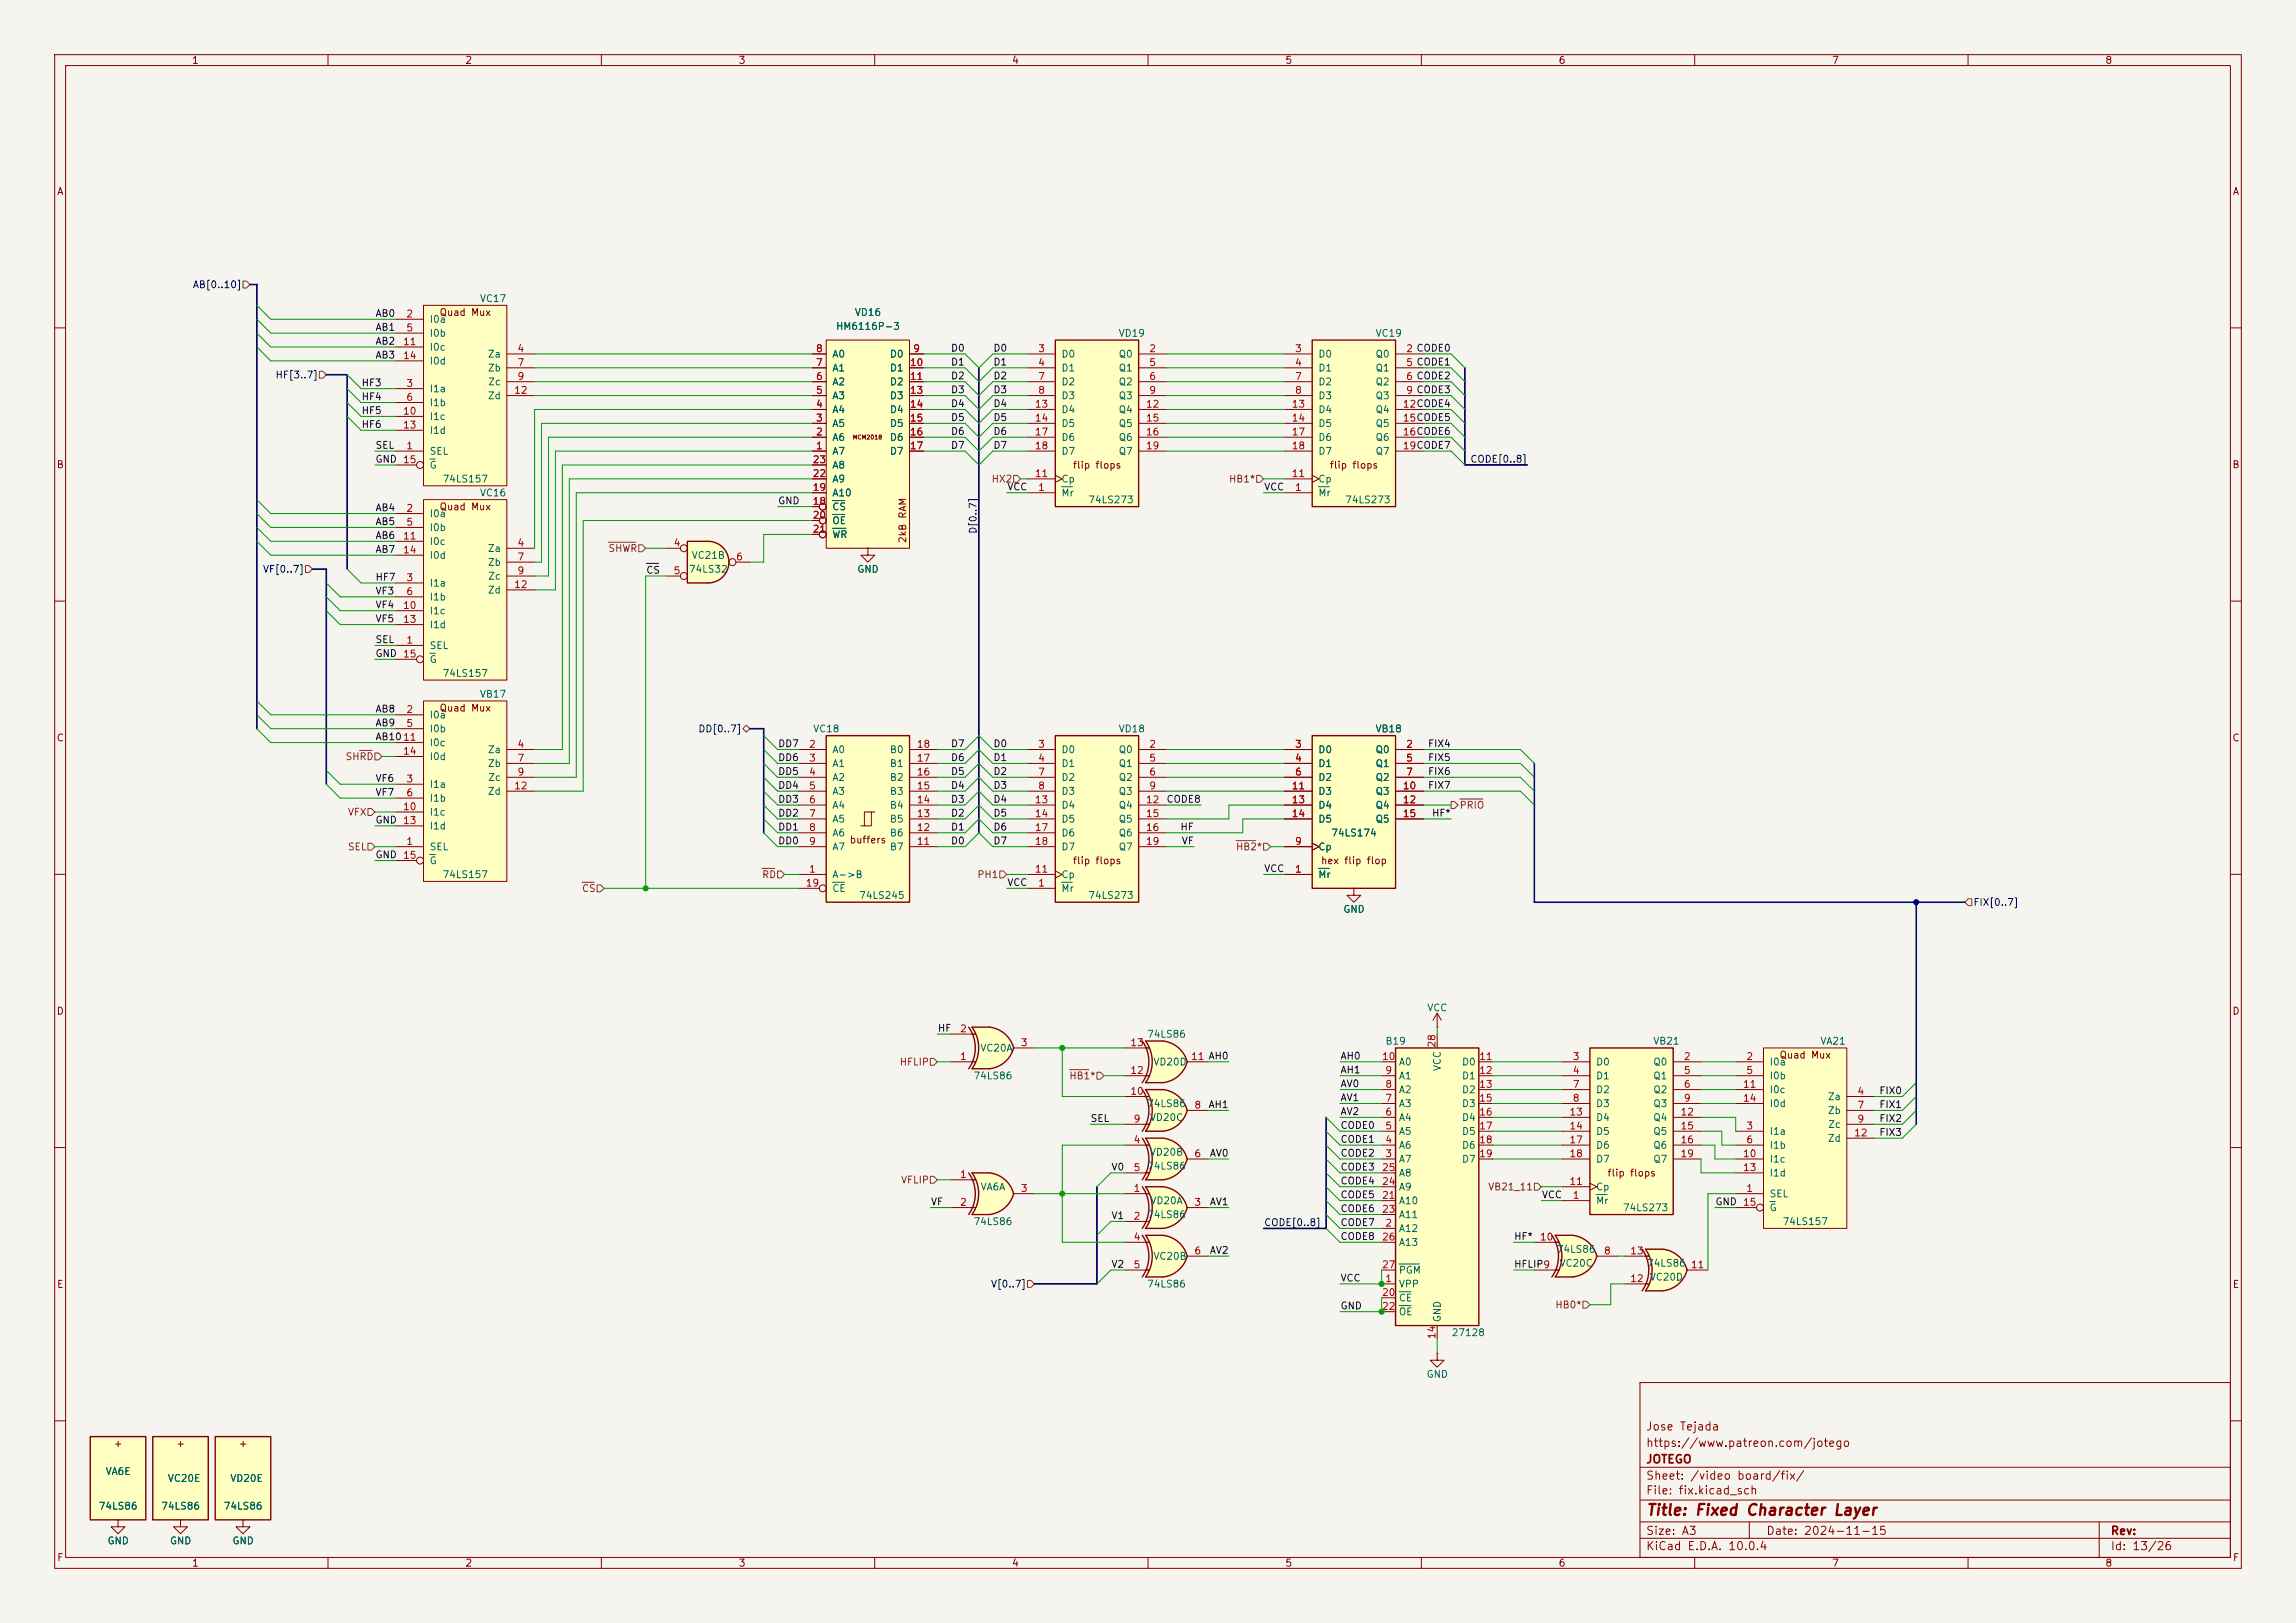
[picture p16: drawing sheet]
<svg xmlns="http://www.w3.org/2000/svg" width="420mm" height="297mm" viewBox="0 0 420 297" stroke-linecap="round" stroke-linejoin="round" font-family="sans-serif">
<defs><g id="words">
<text font-size="2" fill="#840000" x="301" y="277.8">Title: Fixed Character Layer</text>
<g font-size="1.5" fill="#840000">
<text x="301" y="262.1">Jose Tejada</text>
<text x="301" y="268.1">JOTEGO</text>
<text x="301" y="265.1">https://www.patreon.com/jotego</text>
<text x="301" y="273.8">File: fix.kicad_sch</text>
<text x="301" y="271.1">Sheet: /video board/fix/</text>
<text x="301" y="281.2">Size: A3</text>
<text x="323" y="281.2">Date: 2024-11-15</text>
<text x="386" y="281.2">Rev:</text>
<text x="301" y="284">KiCad E.D.A. 10.0.4</text>
<text x="386" y="284">Id: 13/26</text>
</g>
<g font-size="1.3" fill="#840000">
<text x="35" y="12">1</text>
<text x="85" y="12">2</text>
<text x="135" y="12">3</text>
<text x="185" y="12">4</text>
<text x="235" y="12">5</text>
<text x="285" y="12">6</text>
<text x="335" y="12">7</text>
<text x="385" y="12">8</text>
<text x="10.3" y="36">A</text>
<text x="408.3" y="36">A</text>
<text x="80.3" y="58.1">Quad Mux</text>
<text x="10.3" y="86">B</text>
<text x="196.1" y="86.1">flip flops</text>
<text x="243.1" y="86.1">flip flops</text>
<text x="408.2" y="86">B</text>
<text x="80.3" y="93.7">Quad Mux</text>
<text x="166.1" y="99.5" transform="rotate(-90 166.1 99.5)">2kB RAM</text>
<text x="80.3" y="130.5">Quad Mux</text>
<text x="10.3" y="136">C</text>
<text x="408.2" y="136">C</text>
<text x="155.3" y="154.6">buffers</text>
<text x="196.1" y="158.5">flip flops</text>
<text x="241.5" y="158.5">hex flip flop</text>
<text x="10.3" y="186">D</text>
<text x="408.2" y="186">D</text>
<text x="325.4" y="194">Quad Mux</text>
<text x="293.9" y="215.6">flip flops</text>
<text x="10.3" y="236">E</text>
<text x="408.3" y="236">E</text>
<text x="20.7" y="265.1">+</text>
<text x="32.1" y="265.1">+</text>
<text x="43.6" y="265.1">+</text>
<text x="10.3" y="286">F</text>
<text x="35" y="287">1</text>
<text x="85" y="287">2</text>
<text x="135" y="287">3</text>
<text x="185" y="287">4</text>
<text x="235" y="287">5</text>
<text x="285" y="287">6</text>
<text x="335" y="287">7</text>
<text x="385" y="287">8</text>
<text x="408.3" y="286">F</text>
</g>
<g font-size="1.3" fill="#000084">
<text x="35.2" y="53">AB[0..10]</text>
<text x="50.3" y="69.6">HF[3..7]</text>
<text x="268.9" y="85">CODE[0..8]</text>
<text x="178.9" y="97.8" transform="rotate(-90 178.9 97.8)">D[0..7]</text>
<text x="48" y="105.1">VF[0..7]</text>
<text x="127.6" y="134.3">DD[0..7]</text>
<text x="360.9" y="166.1">FIX[0..7]</text>
<text x="231.1" y="224.7">CODE[0..8]</text>
<text x="181.2" y="235.9">V[0..7]</text>
</g>
<g font-size="1.3" fill="#0f0f0f">
<text x="68.6" y="58.3">AB0</text>
<text x="68.6" y="63.4">AB2</text>
<text x="68.6" y="65.9">AB3</text>
<text x="68.6" y="60.8">AB1</text>
<text x="173.8" y="64.6">D0</text>
<text x="181.6" y="64.6">D0</text>
<text x="66" y="71">HF3</text>
<text x="173.8" y="69.7">D2</text>
<text x="173.8" y="67.2">D1</text>
<text x="181.6" y="67.2">D1</text>
<text x="181.6" y="69.7">D2</text>
<text x="66" y="73.5">HF4</text>
<text x="66" y="76.1">HF5</text>
<text x="173.8" y="77.3">D5</text>
<text x="173.8" y="72.3">D3</text>
<text x="173.8" y="74.8">D4</text>
<text x="181.6" y="74.8">D4</text>
<text x="181.6" y="72.3">D3</text>
<text x="181.6" y="77.3">D5</text>
<text x="66" y="78.6">HF6</text>
<text x="68.6" y="82.4">SEL</text>
<text x="173.8" y="82.4">D7</text>
<text x="173.8" y="79.9">D6</text>
<text x="181.6" y="82.4">D7</text>
<text x="181.6" y="79.9">D6</text>
<text x="68.6" y="85">GND</text>
<text x="68.6" y="93.9">AB4</text>
<text x="142.2" y="92.6">GND</text>
<text x="184.1" y="90">VCC</text>
<text x="231.1" y="90">VCC</text>
<text x="68.6" y="101.5">AB7</text>
<text x="68.6" y="98.9">AB6</text>
<text x="68.6" y="96.4">AB5</text>
<text x="68.6" y="106.6">HF7</text>
<text x="118.1" y="105.3">CS</text>
<text x="68.6" y="111.6">VF4</text>
<text x="68.6" y="109.1">VF3</text>
<text x="68.6" y="118">SEL</text>
<text x="68.6" y="114.2">VF5</text>
<text x="68.6" y="120.5">GND</text>
<text x="68.6" y="130.7">AB8</text>
<text x="68.6" y="133.2">AB9</text>
<text x="68.6" y="135.8">AB1011</text>
<text x="142.2" y="137">DD7</text>
<text x="173.8" y="137">D7</text>
<text x="181.6" y="137">D0</text>
<text x="261.1" y="137">FIX4</text>
<text x="68.6" y="143.4">VF6</text>
<text x="142.2" y="142.1">DD5</text>
<text x="142.2" y="139.6">DD6</text>
<text x="173.8" y="139.6">D6</text>
<text x="173.8" y="142.1">D5</text>
<text x="181.6" y="142.1">D2</text>
<text x="181.6" y="139.6">D1</text>
<text x="261.1" y="139.6">FIX5</text>
<text x="261.1" y="142.1">FIX6</text>
<text x="68.6" y="145.9">VF7</text>
<text x="142.2" y="149.7">DD2</text>
<text x="142.2" y="147.2">DD3</text>
<text x="142.2" y="144.7">DD4</text>
<text x="173.8" y="149.7">D2</text>
<text x="173.8" y="144.7">D4</text>
<text x="173.8" y="147.2">D3</text>
<text x="181.6" y="147.2">D4</text>
<text x="181.6" y="149.7">D5</text>
<text x="181.6" y="144.7">D3</text>
<text x="213.3" y="147.2">CODE8</text>
<text x="261.1" y="144.7">FIX7</text>
<text x="261.8" y="149.7">HF*</text>
<text x="68.6" y="151">GND</text>
<text x="142.2" y="152.3">DD1</text>
<text x="142.2" y="154.8">DD0</text>
<text x="173.8" y="154.8">D0</text>
<text x="173.8" y="152.3">D1</text>
<text x="181.6" y="152.3">D6</text>
<text x="181.6" y="154.8">D7</text>
<text x="215.8" y="152.3">HF</text>
<text x="216.1" y="154.8">VF</text>
<text x="68.6" y="157.4">GND</text>
<text x="231.1" y="159.9">VCC</text>
<text x="184.1" y="162.4">VCC</text>
<text x="171.4" y="189.1">HF</text>
<text x="245.1" y="194.2">AH0</text>
<text x="245.1" y="196.7">AH1</text>
<text x="221" y="203.1">AH1</text>
<text x="245.1" y="201.8">AV1</text>
<text x="245.1" y="199.3">AV0</text>
<text x="343.7" y="200.5">FIX0</text>
<text x="343.7" y="203.1">FIX1</text>
<text x="199.4" y="205.6">SEL</text>
<text x="245.1" y="209.4">CODE1</text>
<text x="245.1" y="204.3">AV2</text>
<text x="245.1" y="206.9">CODE0</text>
<text x="343.7" y="205.6">FIX2</text>
<text x="343.7" y="208.2">FIX3</text>
<text x="203.2" y="214.5">V0</text>
<text x="221.2" y="212">AV0</text>
<text x="245.1" y="212">CODE2</text>
<text x="245.1" y="214.5">CODE3</text>
<text x="170.2" y="220.9">VF</text>
<text x="221.2" y="220.9">AV1</text>
<text x="245.1" y="217">CODE4</text>
<text x="245.1" y="219.6">CODE5</text>
<text x="281.9" y="219.6">VCC</text>
<text x="313.7" y="220.9">GND</text>
<text x="203.2" y="223.4">V1</text>
<text x="245.1" y="227.2">CODE8</text>
<text x="245.1" y="224.7">CODE7</text>
<text x="245.1" y="222.1">CODE6</text>
<text x="276.9" y="227.2">HF*</text>
<text x="203.2" y="232.3">V2</text>
<text x="221.2" y="229.7">AV2</text>
<text x="276.9" y="232.3">HFLIP9</text>
<text x="245.1" y="234.8">VCC</text>
<text x="245.1" y="239.9">GND</text>
</g>
<g font-size="1.3" fill="#a90000">
<text x="74.2" y="58.4">2</text>
<text x="73.6" y="63.5">11</text>
<text x="74.2" y="60.9">5</text>
<text x="94.5" y="64.7">4</text>
<text x="149.2" y="64.7">8</text>
<text x="166.9" y="64.7">9</text>
<text x="189.8" y="64.7">3</text>
<text x="210.1" y="64.7">2</text>
<text x="236.8" y="64.7">3</text>
<text x="257.1" y="64.7">2 CODE0</text>
<text x="73.6" y="66">14</text>
<text x="74.2" y="71.1">3</text>
<text x="94.5" y="67.3">7</text>
<text x="94.5" y="69.8">9</text>
<text x="149.2" y="69.8">6</text>
<text x="149.2" y="67.3">7</text>
<text x="166.3" y="67.3">10</text>
<text x="166.3" y="69.8">11</text>
<text x="189.8" y="67.3">4</text>
<text x="189.8" y="69.8">7</text>
<text x="210.1" y="67.3">5</text>
<text x="210.1" y="69.8">6</text>
<text x="236.8" y="67.3">4</text>
<text x="236.8" y="69.8">7</text>
<text x="257.1" y="67.3">5 CODE1</text>
<text x="257.1" y="69.8">6 CODE2</text>
<text x="73.6" y="76.2">10</text>
<text x="74.2" y="73.6">6</text>
<text x="93.9" y="72.4">12</text>
<text x="149.2" y="77.4">3</text>
<text x="149.2" y="74.9">4</text>
<text x="149.2" y="72.4">5</text>
<text x="166.3" y="72.4">13</text>
<text x="166.3" y="74.9">14</text>
<text x="166.3" y="77.4">15</text>
<text x="189.2" y="74.9">13</text>
<text x="189.2" y="77.4">14</text>
<text x="189.8" y="72.4">8</text>
<text x="209.5" y="74.9">12</text>
<text x="209.5" y="77.4">15</text>
<text x="210.1" y="72.4">9</text>
<text x="236.2" y="74.9">13</text>
<text x="236.2" y="77.4">14</text>
<text x="236.8" y="72.4">8</text>
<text x="256.5" y="74.9">12CODE4</text>
<text x="256.5" y="77.4">15CODE5</text>
<text x="257.1" y="72.4">9 CODE3</text>
<text x="73.6" y="78.7">13</text>
<text x="74.2" y="82.5">1</text>
<text x="149.2" y="82.5">1</text>
<text x="149.2" y="80">2</text>
<text x="166.3" y="80">16</text>
<text x="166.3" y="82.5">17</text>
<text x="189.2" y="80">17</text>
<text x="189.2" y="82.5">18</text>
<text x="209.5" y="80">16</text>
<text x="209.5" y="82.5">19</text>
<text x="236.2" y="80">17</text>
<text x="236.2" y="82.5">18</text>
<text x="256.5" y="80">16CODE6</text>
<text x="256.5" y="82.5">19CODE7</text>
<text x="73.6" y="85.1">15</text>
<text x="148.5" y="87.6">22</text>
<text x="148.5" y="85.1">23</text>
<text x="189.2" y="87.6">11</text>
<text x="236.2" y="87.6">11</text>
<text x="74.2" y="94">2</text>
<text x="148.5" y="92.7">18</text>
<text x="148.5" y="90.1">19</text>
<text x="148.5" y="95.2">20</text>
<text x="189.8" y="90.1">1</text>
<text x="236.8" y="90.1">1</text>
<text x="73.6" y="99">11</text>
<text x="73.6" y="101.6">14</text>
<text x="74.2" y="96.5">5</text>
<text x="94.5" y="100.3">4</text>
<text x="123.1" y="100.3">4</text>
<text x="148.5" y="97.8">21</text>
<text x="74.2" y="106.7">3</text>
<text x="93.9" y="107.9">12</text>
<text x="94.5" y="102.8">7</text>
<text x="94.5" y="105.4">9</text>
<text x="123.1" y="105.4">5</text>
<text x="134.5" y="102.8">6</text>
<text x="73.6" y="111.7">10</text>
<text x="74.2" y="109.2">6</text>
<text x="73.6" y="114.3">13</text>
<text x="74.2" y="118.1">1</text>
<text x="73.6" y="120.6">15</text>
<text x="74.2" y="130.8">2</text>
<text x="74.2" y="133.3">5</text>
<text x="94.5" y="137.1">4</text>
<text x="147.9" y="137.1">2</text>
<text x="167.6" y="137.1">18</text>
<text x="189.8" y="137.1">3</text>
<text x="210.1" y="137.1">2</text>
<text x="236.8" y="137.1">3</text>
<text x="257.1" y="137.1">2</text>
<text x="73.6" y="138.4">14</text>
<text x="74.2" y="143.5">3</text>
<text x="94.5" y="139.7">7</text>
<text x="94.5" y="142.2">9</text>
<text x="147.9" y="139.7">3</text>
<text x="147.9" y="142.2">4</text>
<text x="167.6" y="142.2">16</text>
<text x="167.6" y="139.7">17</text>
<text x="189.8" y="139.7">4</text>
<text x="189.8" y="142.2">7</text>
<text x="210.1" y="139.7">5</text>
<text x="210.1" y="142.2">6</text>
<text x="236.8" y="139.7">4</text>
<text x="236.8" y="142.2">6</text>
<text x="257.1" y="139.7">5</text>
<text x="257.1" y="142.2">7</text>
<text x="73.6" y="148.6">10</text>
<text x="74.2" y="146">6</text>
<text x="93.9" y="144.8">12</text>
<text x="147.9" y="144.8">5</text>
<text x="147.9" y="147.3">6</text>
<text x="147.9" y="149.8">7</text>
<text x="167.6" y="149.8">13</text>
<text x="167.6" y="147.3">14</text>
<text x="167.6" y="144.8">15</text>
<text x="189.2" y="147.3">13</text>
<text x="189.2" y="149.8">14</text>
<text x="189.8" y="144.8">8</text>
<text x="209.5" y="147.3">12</text>
<text x="209.5" y="149.8">15</text>
<text x="210.1" y="144.8">9</text>
<text x="236.2" y="144.8">11</text>
<text x="236.2" y="147.3">13</text>
<text x="236.2" y="149.8">14</text>
<text x="256.5" y="144.8">10</text>
<text x="256.5" y="147.3">12</text>
<text x="256.5" y="149.8">15</text>
<text x="73.6" y="151.1">13</text>
<text x="74.2" y="154.9">1</text>
<text x="147.9" y="152.4">8</text>
<text x="147.9" y="154.9">9</text>
<text x="167.6" y="154.9">11</text>
<text x="167.6" y="152.4">12</text>
<text x="189.2" y="152.4">17</text>
<text x="189.2" y="154.9">18</text>
<text x="209.5" y="152.4">16</text>
<text x="209.5" y="154.9">19</text>
<text x="236.8" y="154.9">9</text>
<text x="73.6" y="157.5">15</text>
<text x="147.9" y="160">1</text>
<text x="189.2" y="160">11</text>
<text x="236.8" y="160">1</text>
<text x="147.3" y="162.5">19</text>
<text x="189.8" y="162.5">1</text>
<text x="175.5" y="189.2">2</text>
<text x="186.6" y="191.7">3</text>
<text x="206.7" y="191.7">13</text>
<text x="262.9" y="191.8" transform="rotate(-90 262.9 191.8)">28</text>
<text x="175.5" y="194.3">1</text>
<text x="206.7" y="196.8">12</text>
<text x="217.8" y="194.3">11 AH0</text>
<text x="252.7" y="194.3">10</text>
<text x="253.3" y="196.8">9</text>
<text x="270.5" y="194.3">11</text>
<text x="270.5" y="196.8">12</text>
<text x="287.6" y="194.3">3</text>
<text x="287.6" y="196.8">4</text>
<text x="307.9" y="194.3">2</text>
<text x="307.9" y="196.8">5</text>
<text x="319.3" y="194.3">2</text>
<text x="319.3" y="196.8">5</text>
<text x="206.7" y="200.6">10</text>
<text x="218.4" y="203.2">8</text>
<text x="253.3" y="201.9">7</text>
<text x="253.3" y="199.4">8</text>
<text x="270.5" y="199.4">13</text>
<text x="270.5" y="201.9">15</text>
<text x="287.6" y="199.4">7</text>
<text x="287.6" y="201.9">8</text>
<text x="307.9" y="199.4">6</text>
<text x="307.9" y="201.9">9</text>
<text x="318.7" y="199.4">11</text>
<text x="318.7" y="201.9">14</text>
<text x="339.7" y="200.6">4</text>
<text x="339.7" y="203.2">7</text>
<text x="207.3" y="209.5">4</text>
<text x="207.3" y="205.7">9</text>
<text x="253.3" y="209.5">4</text>
<text x="253.3" y="207">5</text>
<text x="253.3" y="204.4">6</text>
<text x="270.5" y="204.4">16</text>
<text x="270.5" y="207">17</text>
<text x="270.5" y="209.5">18</text>
<text x="287" y="204.4">13</text>
<text x="287" y="207">14</text>
<text x="287" y="209.5">17</text>
<text x="307.3" y="204.4">12</text>
<text x="307.3" y="207">15</text>
<text x="307.3" y="209.5">16</text>
<text x="319.3" y="207">3</text>
<text x="319.3" y="209.5">6</text>
<text x="339" y="208.3">12</text>
<text x="339.7" y="205.7">9</text>
<text x="175.5" y="215.9">1</text>
<text x="207.3" y="214.6">5</text>
<text x="218.4" y="212.1">6</text>
<text x="252.7" y="214.6">25</text>
<text x="253.3" y="212.1">3</text>
<text x="270.5" y="212.1">19</text>
<text x="287" y="212.1">18</text>
<text x="307.3" y="212.1">19</text>
<text x="318.7" y="212.1">10</text>
<text x="318.7" y="214.6">13</text>
<text x="175.5" y="221">2</text>
<text x="186.6" y="218.4">3</text>
<text x="207.3" y="218.4">1</text>
<text x="218.4" y="221">3</text>
<text x="252.7" y="219.7">21</text>
<text x="252.7" y="217.1">24</text>
<text x="287" y="217.1">11</text>
<text x="287.6" y="219.7">1</text>
<text x="318.7" y="221">15</text>
<text x="319.3" y="218.4">1</text>
<text x="207.3" y="227.3">4</text>
<text x="207.3" y="223.5">2</text>
<text x="252.7" y="222.2">23</text>
<text x="252.7" y="227.3">26</text>
<text x="253.3" y="224.8">2</text>
<text x="281.6" y="227.3">10</text>
<text x="207.3" y="232.4">5</text>
<text x="218.4" y="229.8">6</text>
<text x="252.7" y="232.4">27</text>
<text x="293.3" y="229.8">8</text>
<text x="298.1" y="229.8">13</text>
<text x="309.2" y="232.4">11</text>
<text x="252.7" y="237.5">20</text>
<text x="253.3" y="234.9">1</text>
<text x="298.1" y="234.9">12</text>
<text x="252.7" y="240">22</text>
<text x="262.9" y="245.2" transform="rotate(-90 262.9 245.2)">14</text>
</g>
<g font-size="1.3" fill="#006464">
<text x="78.5" y="59.4">I0a</text>
<text x="87.7" y="55.6">VC17</text>
<text x="156.3" y="58.1">VD16</text>
<text x="78.5" y="61.9">I0b</text>
<text x="78.5" y="64.5">I0c</text>
<text x="89.1" y="65.7">Za</text>
<text x="152.1" y="65.7">A0</text>
<text x="152.8" y="60.7">HM6116P-3</text>
<text x="162.7" y="65.7">D0</text>
<text x="194.1" y="65.7">D0</text>
<text x="204.5" y="61.9">VD19</text>
<text x="204.5" y="65.7">Q0</text>
<text x="241" y="65.7">D0</text>
<text x="251.5" y="61.9">VC19</text>
<text x="251.5" y="65.7">Q0</text>
<text x="78.5" y="67">I0d</text>
<text x="89.1" y="68.3">Zb</text>
<text x="89.2" y="70.8">Zc</text>
<text x="152.1" y="70.8">A2</text>
<text x="152.1" y="68.3">A1</text>
<text x="162.7" y="68.3">D1</text>
<text x="162.7" y="70.8">D2</text>
<text x="194.1" y="68.3">D1</text>
<text x="194.1" y="70.8">D2</text>
<text x="204.5" y="68.3">Q1</text>
<text x="204.5" y="70.8">Q2</text>
<text x="241" y="68.3">D1</text>
<text x="241" y="70.8">D2</text>
<text x="251.5" y="68.3">Q1</text>
<text x="251.5" y="70.8">Q2</text>
<text x="78.5" y="72.1">I1a</text>
<text x="78.5" y="74.6">I1b</text>
<text x="78.5" y="77.2">I1c</text>
<text x="89.1" y="73.4">Zd</text>
<text x="152.1" y="75.9">A4</text>
<text x="152.1" y="73.4">A3</text>
<text x="162.7" y="73.4">D3</text>
<text x="162.7" y="75.9">D4</text>
<text x="194.1" y="73.4">D3</text>
<text x="194.1" y="75.9">D4</text>
<text x="204.5" y="73.4">Q3</text>
<text x="204.5" y="75.9">Q4</text>
<text x="241" y="73.4">D3</text>
<text x="241" y="75.9">D4</text>
<text x="251.5" y="73.4">Q3</text>
<text x="251.5" y="75.9">Q4</text>
<text x="78.5" y="83.5">SEL</text>
<text x="78.5" y="79.7">I1d</text>
<text x="152.1" y="83.5">A7</text>
<text x="152.1" y="81">A6</text>
<text x="152.1" y="78.4">A5</text>
<text x="162.7" y="78.4">D5</text>
<text x="162.7" y="81">D6</text>
<text x="162.7" y="83.5">D7</text>
<text x="194.1" y="78.4">D5</text>
<text x="194.1" y="81">D6</text>
<text x="194.1" y="83.5">D7</text>
<text x="204.5" y="78.4">Q5</text>
<text x="204.5" y="81">Q6</text>
<text x="204.5" y="83.5">Q7</text>
<text x="241" y="78.4">D5</text>
<text x="241" y="81">D6</text>
<text x="241" y="83.5">D7</text>
<text x="251.5" y="78.4">Q5</text>
<text x="251.5" y="81">Q6</text>
<text x="251.5" y="83.5">Q7</text>
<text x="78.5" y="86.1">G</text>
<text x="80.8" y="88.6">74LS157</text>
<text x="152.1" y="88.6">A9</text>
<text x="152.1" y="86.1">A8</text>
<text x="194.1" y="88.6">Cp</text>
<text x="241" y="88.6">Cp</text>
<text x="78.5" y="95">I0a</text>
<text x="87.7" y="91.1">VC16</text>
<text x="152.1" y="93.7">CS</text>
<text x="152.1" y="91.1">A10</text>
<text x="194.1" y="91.1">Mr</text>
<text x="199" y="92.4">74LS273</text>
<text x="241" y="91.1">Mr</text>
<text x="245.9" y="92.4">74LS273</text>
<text x="78.5" y="97.5">I0b</text>
<text x="78.5" y="100">I0c</text>
<text x="89.1" y="101.3">Za</text>
<text x="152.1" y="96.2">OE</text>
<text x="152.1" y="98.8">WR</text>
<text x="78.5" y="107.7">I1a</text>
<text x="78.5" y="102.6">I0d</text>
<text x="89.1" y="103.8">Zb</text>
<text x="89.2" y="106.4">Zc</text>
<text x="125.9" y="105.1">74LS32</text>
<text x="126.4" y="102.6">VC21B</text>
<text x="156.7" y="105.1">GND</text>
<text x="78.5" y="110.2">I1b</text>
<text x="78.5" y="112.7">I1c</text>
<text x="89.1" y="108.9">Zd</text>
<text x="78.5" y="119.1">SEL</text>
<text x="78.5" y="115.3">I1d</text>
<text x="78.5" y="121.6">G</text>
<text x="80.8" y="124.2">74LS157</text>
<text x="78.5" y="131.8">I0a</text>
<text x="87.7" y="128">VB17</text>
<text x="78.5" y="134.3">I0b</text>
<text x="78.5" y="136.9">I0c</text>
<text x="148.6" y="134.3">VC18</text>
<text x="204.5" y="134.3">VD18</text>
<text x="251.5" y="134.3">VB18</text>
<text x="78.5" y="139.4">I0d</text>
<text x="89.1" y="138.1">Za</text>
<text x="89.1" y="140.7">Zb</text>
<text x="89.2" y="143.2">Zc</text>
<text x="152.1" y="138.1">A0</text>
<text x="152.1" y="140.7">A1</text>
<text x="152.1" y="143.2">A2</text>
<text x="162.7" y="143.2">B2</text>
<text x="162.7" y="140.7">B1</text>
<text x="162.7" y="138.1">B0</text>
<text x="194.1" y="138.1">D0</text>
<text x="194.1" y="140.7">D1</text>
<text x="194.1" y="143.2">D2</text>
<text x="204.5" y="138.1">Q0</text>
<text x="204.5" y="140.7">Q1</text>
<text x="204.5" y="143.2">Q2</text>
<text x="241" y="138.1">D0</text>
<text x="241" y="140.7">D1</text>
<text x="241" y="143.2">D2</text>
<text x="251.5" y="138.1">Q0</text>
<text x="251.5" y="140.7">Q1</text>
<text x="251.5" y="143.2">Q2</text>
<text x="78.5" y="144.5">I1a</text>
<text x="78.5" y="147">I1b</text>
<text x="78.5" y="149.6">I1c</text>
<text x="89.1" y="145.8">Zd</text>
<text x="152.1" y="145.8">A3</text>
<text x="152.1" y="148.3">A4</text>
<text x="162.7" y="148.3">B4</text>
<text x="162.7" y="145.8">B3</text>
<text x="194.1" y="145.8">D3</text>
<text x="194.1" y="148.3">D4</text>
<text x="204.5" y="145.8">Q3</text>
<text x="204.5" y="148.3">Q4</text>
<text x="241" y="145.8">D3</text>
<text x="241" y="148.3">D4</text>
<text x="251.5" y="145.8">Q3</text>
<text x="251.5" y="148.3">Q4</text>
<text x="78.5" y="155.9">SEL</text>
<text x="78.5" y="152.1">I1d</text>
<text x="152.1" y="150.8">A5</text>
<text x="152.1" y="153.4">A6</text>
<text x="152.1" y="155.9">A7</text>
<text x="162.7" y="155.9">B7</text>
<text x="162.7" y="153.4">B6</text>
<text x="162.7" y="150.8">B5</text>
<text x="194.1" y="150.8">D5</text>
<text x="194.1" y="153.4">D6</text>
<text x="194.1" y="155.9">D7</text>
<text x="204.5" y="150.8">Q5</text>
<text x="204.5" y="153.4">Q6</text>
<text x="204.5" y="155.9">Q7</text>
<text x="241" y="155.9">Cp</text>
<text x="241" y="150.8">D5</text>
<text x="243.4" y="153.4">74LS174</text>
<text x="251.5" y="150.8">Q5</text>
<text x="78.5" y="158.5">G</text>
<text x="80.8" y="161">74LS157</text>
<text x="152.1" y="161">A-&gt;B</text>
<text x="194.1" y="161">Cp</text>
<text x="241" y="161">Mr</text>
<text x="152.1" y="163.5">CE</text>
<text x="157" y="164.8">74LS245</text>
<text x="194.1" y="163.5">Mr</text>
<text x="199" y="164.8">74LS273</text>
<text x="245.6" y="167.3">GND</text>
<text x="261" y="185.4">VCC</text>
<text x="209.7" y="190.2">74LS86</text>
<text x="253.3" y="191.5">B19</text>
<text x="302.3" y="191.5">VB21</text>
<text x="332.9" y="191.5">VA21</text>
<text x="178" y="197.8">74LS86</text>
<text x="179.2" y="192.7">VC20A</text>
<text x="210.9" y="195.3">VD20D</text>
<text x="255.8" y="197.8">A1</text>
<text x="255.8" y="195.3">A0</text>
<text x="263.9" y="196.1" transform="rotate(-90 263.9 196.1)">VCC</text>
<text x="267.3" y="195.3">D0</text>
<text x="267.3" y="197.8">D1</text>
<text x="291.8" y="195.3">D0</text>
<text x="291.8" y="197.8">D1</text>
<text x="302.3" y="195.3">Q0</text>
<text x="302.3" y="197.8">Q1</text>
<text x="323.6" y="195.3">I0a</text>
<text x="323.6" y="197.8">I0b</text>
<text x="209.7" y="202.9">74LS86</text>
<text x="255.8" y="202.9">A3</text>
<text x="255.8" y="200.4">A2</text>
<text x="267.3" y="200.4">D2</text>
<text x="267.3" y="202.9">D3</text>
<text x="291.8" y="200.4">D2</text>
<text x="291.8" y="202.9">D3</text>
<text x="302.3" y="200.4">Q2</text>
<text x="302.3" y="202.9">Q3</text>
<text x="323.6" y="200.4">I0c</text>
<text x="323.6" y="202.9">I0d</text>
<text x="334.2" y="201.6">Za</text>
<text x="210.2" y="205.4">VD20C</text>
<text x="255.8" y="208">A5</text>
<text x="255.8" y="205.4">A4</text>
<text x="267.3" y="205.4">D4</text>
<text x="267.3" y="208">D5</text>
<text x="291.8" y="205.4">D4</text>
<text x="291.8" y="208">D5</text>
<text x="302.3" y="205.4">Q4</text>
<text x="302.3" y="208">Q5</text>
<text x="323.6" y="208">I1a</text>
<text x="334.2" y="204.2">Zb</text>
<text x="334.2" y="209.3">Zd</text>
<text x="334.3" y="206.7">Zc</text>
<text x="209.7" y="214.3">74LS86</text>
<text x="210.2" y="211.8">VD20B</text>
<text x="255.8" y="213.1">A7</text>
<text x="255.8" y="210.5">A6</text>
<text x="255.8" y="215.6">A8</text>
<text x="267.3" y="210.5">D6</text>
<text x="267.3" y="213.1">D7</text>
<text x="291.8" y="210.5">D6</text>
<text x="291.8" y="213.1">D7</text>
<text x="302.3" y="210.5">Q6</text>
<text x="302.3" y="213.1">Q7</text>
<text x="323.6" y="210.5">I1b</text>
<text x="323.6" y="213.1">I1c</text>
<text x="323.6" y="215.6">I1d</text>
<text x="179.3" y="218.1">VA6A</text>
<text x="210.3" y="220.7">VD20A</text>
<text x="255.8" y="220.7">A10</text>
<text x="255.8" y="218.1">A9</text>
<text x="291.8" y="220.7">Mr</text>
<text x="291.8" y="218.1">Cp</text>
<text x="296.7" y="222">74LS273</text>
<text x="323.6" y="219.4">SEL</text>
<text x="323.6" y="222">G</text>
<text x="178" y="224.5">74LS86</text>
<text x="209.7" y="223.2">74LS86</text>
<text x="255.8" y="225.8">A12</text>
<text x="255.8" y="223.2">A11</text>
<text x="326" y="224.5">74LS157</text>
<text x="210.9" y="230.8">VC20B</text>
<text x="255.8" y="228.3">A13</text>
<text x="255.8" y="233.4">PGM</text>
<text x="284.7" y="229.6">74LS86</text>
<text x="285.2" y="232.1">VC20C</text>
<text x="301.2" y="232.1">74LS86</text>
<text x="209.7" y="235.9">74LS86</text>
<text x="255.8" y="235.9">VPP</text>
<text x="255.8" y="238.5">CE</text>
<text x="301.7" y="234.7">VC20D</text>
<text x="255.8" y="241">OE</text>
<text x="263.9" y="242.1" transform="rotate(-90 263.9 242.1)">GND</text>
<text x="265.4" y="244.8">27128</text>
<text x="260.9" y="252.4">GND</text>
<text x="19.2" y="270.2">VA6E</text>
<text x="30.6" y="271.5">VC20E</text>
<text x="42" y="271.5">VD20E</text>
<text x="18" y="276.6">74LS86</text>
<text x="29.4" y="276.6">74LS86</text>
<text x="40.8" y="276.6">74LS86</text>
<text x="19.6" y="282.9">GND</text>
<text x="31" y="282.9">GND</text>
<text x="42.4" y="282.9">GND</text>
</g>
<g font-size="1.3" fill="#725600">
<text x="181.3" y="88.6">HX2</text>
<text x="224.7" y="88.6">HB1*</text>
<text x="111.2" y="101.3">SHWR</text>
<text x="63.1" y="139.4">SHRD</text>
<text x="63.5" y="149.6">VFX</text>
<text x="266.9" y="148.3">PRIO</text>
<text x="63.5" y="155.9">SEL</text>
<text x="226" y="155.9">HB2*</text>
<text x="139.3" y="161">RD</text>
<text x="178.7" y="161">PH1</text>
<text x="106.3" y="163.5">CS</text>
<text x="164.5" y="195.3">HFLIP</text>
<text x="195.5" y="197.8">HB1*</text>
<text x="164.7" y="216.9">VFLIP</text>
<text x="272.1" y="218.1">VB21_11</text>
<text x="284.4" y="239.7">HB0*</text>
</g>
<text font-size=".8" fill="#840000" x="155.9" y="80.6">MCM2018</text>
</g></defs>
<path d="M0 0h420v297h-420z" fill="#f5f4ef" stroke="#f5f4ef" stroke-width=".18"/>
<g fill="none" stroke="#840000" stroke-width=".18">
<path d="M10 10h400v277h-400zM12 12h396v273h-396zM60 10v2M110 10v2M160 10v2M210 10v2M260 10v2M310 10v2M360 10v2M10 60h2M408 60h2M10 110h2"/>
<path d="M408 110h2M10 160h2M408 160h2M10 210h2M408 210h2M300 253h108v32h-108zM10 260h2M300 278.5h108M300 274.5h108M300 268.5h108M320 278.5v3M384 278.5v6.5"/>
<path d="M408 260h2M60 285v2M110 285v2M160 285v2M210 285v2M260 285v2M300 281.5h108M310 285v2M360 285v2"/>
</g>
<path d="M193 134.6h15.3v30.5h-15.3z" fill="#ffffc2"/>
<path d="M193 134.6h15.3v30.5h-15.3z" fill="none" stroke="#840000" stroke-width=".25"/>
<g fill="none" stroke="#840000" stroke-width=".18">
<path d="M188 137.2h5M188 139.7h5M208.3 137.2h5.1M208.3 139.7h5.1M188 142.2h5M188 144.8h5M188 147.3h5M188 149.9h5M188 152.4h5M188 154.9h5M193 159.4l1.3 .6-1.3 .7M208.3 142.2h5.1"/>
<path d="M208.3 144.8h5.1M208.3 147.3h5.1M208.3 149.9h5.1M208.3 152.4h5.1M208.3 154.9h5.1M188 162.6h5M188 160h5M262.9 188h.1M262.9 185.4l-.8 1.3M262.9 185.4l.8 1.3M262.9 185.4v2.6"/>
</g>
<path d="M194.2 161.5h2" fill="none" stroke="#006464" stroke-width=".18"/>
<path d="M209.5 198.1h3.2M209.5 190.5h3.2" fill="none" stroke="#ffffc2" stroke-width=".18"/>
<g fill="#ffffc2" stroke="#ffffc2" stroke-width=".18">
<path d="M212.8 190.5a5.2 5.2 0 0 1 4.4 3.8l-5.1 1.4z"/>
<path d="M212.2 193l5 1.3a5.1 5.1 0 0 1-4.4 3.8z"/>
</g>
<path d="M209.5 190.5h3.2v7.6h-3.2a6.6 6.6 0 0 0 0-7.6z" fill="#ffffc2"/>
<path d="M208.9 190.5a6.6 6.6 0 0 1 0 7.6M209.5 190.5h3.2a5.2 5.2 0 0 1 4.5 3.8 5.2 5.2 0 0 1-4.4 3.8h-3.3a6.6 6.6 0 0 0 0-7.6z" fill="none" stroke="#840000" stroke-width=".25"/>
<path d="M205.7 196.9h4.5M205.7 191.8h4.5M217.2 194.3h3.8" fill="none" stroke="#840000" stroke-width=".18"/>
<path d="M240 62.2h15.3v30.5h-15.3z" fill="#ffffc2"/>
<path d="M240 62.2h15.3v30.5h-15.3z" fill="none" stroke="#840000" stroke-width=".25"/>
<g fill="none" stroke="#840000" stroke-width=".18">
<path d="M234.9 64.8h5.1M234.9 67.3h5.1M234.9 69.9h5.1M234.9 72.4h5.1M234.9 74.9h5.1M234.9 77.5h5.1M255.3 64.8h5M255.3 67.3h5M255.3 69.9h5M255.3 72.4h5M255.3 74.9h5M255.3 77.5h5"/>
<path d="M234.9 90.2h5.1M234.9 87.6h5.1M234.9 80h5.1M234.9 82.6h5.1M240 87l1.3 .6-1.3 .7M255.3 80h5M255.3 82.6h5"/>
</g>
<path d="M241.2 89.1h2" fill="none" stroke="#006464" stroke-width=".18"/>
<path d="M255.3 191.8h15.2v50.8h-15.2z" fill="#ffffc2"/>
<path d="M255.3 191.8h15.2v50.8h-15.2z" fill="none" stroke="#840000" stroke-width=".25"/>
<g fill="none" stroke="#840000" stroke-width=".18">
<path d="M252.7 199.4h2.6M252.7 196.9h2.6M252.7 194.3h2.6M262.9 189.2v2.6M270.5 199.4h2.5M270.5 196.9h2.5M270.5 194.3h2.5M252.7 212.1h2.6M252.7 209.6h2.6M252.7 207h2.6M252.7 204.5h2.6M252.7 201.9h2.6"/>
<path d="M252.7 219.7h2.6M252.7 217.2h2.6M252.7 214.6h2.6M270.5 212.1h2.5M270.5 209.6h2.5M270.5 207h2.5M270.5 204.5h2.5M270.5 201.9h2.5M252.7 234.9h2.6M252.7 224.8h2.6M252.7 237.5h2.6M252.7 222.2h2.6"/>
<path d="M252.7 227.3h2.6M252.7 232.4h2.6M252.7 240h2.6M262.9 242.6v2.5M33 278.1v1.3h1.3l-1.3 1.3-1.3-1.3h1.3M33 278.1h.1"/>
</g>
<path d="M255.9 236.4h2.2M255.9 238.9h2.2M255.9 231.3h3.7" fill="none" stroke="#006464" stroke-width=".18"/>
<path d="M301 236.2h3.2M301 228.6h3.2" fill="none" stroke="#ffffc2" stroke-width=".18"/>
<g fill="#ffffc2" stroke="#ffffc2" stroke-width=".18">
<path d="M304.2 228.6a5.2 5.2 0 0 1 4.4 3.8l-5 1.4z"/>
<path d="M303.6 231.1l5 1.3a5.1 5.1 0 0 1-4.4 3.8z"/>
</g>
<path d="M301 228.6h3.2v7.6h-3.2a6.6 6.6 0 0 0 0-7.6z" fill="#ffffc2"/>
<path d="M300.4 228.6a6.6 6.6 0 0 1 0 7.6M304.2 228.6h-3.2a6.6 6.6 0 0 1 0 7.6h3.2M304.2 228.6a5.2 5.2 0 0 1 4.4 3.8 5.2 5.2 0 0 1-4.4 3.8" fill="none" stroke="#840000" stroke-width=".25"/>
<path d="M297.2 234.9h4.4M297.2 229.9h4.4M308.6 232.4h3.8" fill="none" stroke="#840000" stroke-width=".18"/>
<path d="M290.8 191.8h15.3v30.4h-15.3z" fill="#ffffc2"/>
<path d="M290.8 191.8h15.3v30.4h-15.3z" fill="none" stroke="#840000" stroke-width=".25"/>
<g fill="none" stroke="#840000" stroke-width=".18">
<path d="M285.7 194.3h5.1M285.7 196.9h5.1M285.7 199.4h5.1M306.1 194.3h5M306.1 196.9h5M306.1 199.4h5M285.7 219.7h5.1M285.7 201.9h5.1M285.7 217.2h5.1M285.7 204.5h5.1M285.7 207h5.1M285.7 209.6h5.1"/>
<path d="M285.7 212.1h5.1M290.8 216.5l1.3 .7-1.3 .6M306.1 201.9h5M306.1 204.5h5M306.1 207h5M306.1 209.6h5M306.1 212.1h5"/>
</g>
<path d="M292 218.6h2" fill="none" stroke="#006464" stroke-width=".18"/>
<path d="M77.5 91.4h15.2v33.1h-15.2z" fill="#ffffc2"/>
<g fill="none" stroke="#840000" stroke-width=".18">
<path d="M72.4 94h5.1M72.4 96.5h5.1M72.4 99.1h5.1M77.5 91.4h15.2v33.1h-15.2zM72.4 118.1h5.1M72.4 106.7h5.1M72.4 109.2h5.1M72.4 111.8h5.1M72.4 114.3h5.1M72.4 101.6h5.1M92.7 100.3h5.1M92.7 102.9h5.1"/>
<path d="M92.7 105.4h5.1M92.7 108h5.1M72.4 120.7h3.8"/>
<circle cx="76.8" cy="120.6" r=".63"/>
</g>
<path d="M78.6 119.5h1" fill="none" stroke="#006464" stroke-width=".18"/>
<path d="M284.5 233.7h3.2M284.5 226.1h3.2" fill="none" stroke="#ffffc2" stroke-width=".18"/>
<g fill="#ffffc2" stroke="#ffffc2" stroke-width=".18">
<path d="M287.7 226.1a5.2 5.2 0 0 1 4.4 3.8l-5 1.3z"/>
<path d="M287.1 228.6l5 1.3a5.1 5.1 0 0 1-4.4 3.8z"/>
</g>
<path d="M284.5 226.1h3.2v7.6h-3.2a6.6 6.6 0 0 0 0-7.6z" fill="#ffffc2"/>
<path d="M283.9 226.1a6.6 6.6 0 0 1 0 7.6M287.7 226.1h-3.2a6.6 6.6 0 0 1 0 7.6h3.2M287.7 226.1a5.2 5.2 0 0 1 4.4 3.8 5.2 5.2 0 0 1-4.4 3.8" fill="none" stroke="#840000" stroke-width=".25"/>
<path d="M280.7 232.4h4.4M280.7 227.3h4.4M292.1 229.9h3.8" fill="none" stroke="#840000" stroke-width=".18"/>
<path d="M77.5 55.9h15.2v33h-15.2z" fill="#ffffc2"/>
<g fill="none" stroke="#840000" stroke-width=".18">
<path d="M72.4 58.4h5.1M77.5 55.9h15.2v33h-15.2zM72.4 71.1h5.1M72.4 61h5.1M72.4 73.7h5.1M72.4 76.2h5.1M72.4 63.5h5.1M72.4 78.7h5.1M72.4 66h5.1M92.7 64.8h5.1M92.7 67.3h5.1M92.7 69.9h5.1"/>
<path d="M92.7 72.4h5.1M72.4 82.6h5.1M72.4 85.1h3.8"/>
<circle cx="76.8" cy="85.1" r=".63"/>
</g>
<path d="M78.6 84h1" fill="none" stroke="#006464" stroke-width=".18"/>
<path d="M322.6 191.8h15.2v33h-15.2z" fill="#ffffc2"/>
<g fill="none" stroke="#840000" stroke-width=".18">
<path d="M317.5 194.3h5.1M317.5 196.9h5.1M317.5 199.4h5.1M322.6 191.8h15.2v33h-15.2zM317.5 218.4h5.1M317.5 207h5.1M317.5 209.6h5.1M317.5 212.1h5.1M317.5 214.6h5.1M317.5 201.9h5.1M337.8 200.7h5.1M337.8 203.2h5.1"/>
<path d="M337.8 205.7h5.1M337.8 208.3h5.1M317.5 221h3.8M21.6 278.1v1.3h1.3l-1.3 1.3-1.3-1.3h1.3M21.6 278.1h.1M44.4 278.1v1.3h1.3l-1.3 1.3-1.2-1.3h1.2M44.4 278.1h.1"/>
<circle cx="321.9" cy="221" r=".63"/>
</g>
<path d="M323.7 219.9h1" fill="none" stroke="#006464" stroke-width=".18"/>
<path d="M39.4 262.9h10.1v15.2h-10.1z" fill="#ffffc2"/>
<path d="M39.4 262.9h10.1v15.2h-10.1z" fill="none" stroke="#840000" stroke-width=".25"/>
<path d="M16.5 262.9h10.2v15.2h-10.2z" fill="#ffffc2"/>
<path d="M16.5 262.9h10.2v15.2h-10.2z" fill="none" stroke="#840000" stroke-width=".25"/>
<path d="M27.9 262.9h10.2v15.2h-10.2z" fill="#ffffc2"/>
<path d="M27.9 262.9h10.2v15.2h-10.2z" fill="none" stroke="#840000" stroke-width=".25"/>
<path d="M151.1 134.6h15.3v30.5h-15.3z" fill="#ffffc2"/>
<g fill="none" stroke="#840000" stroke-width=".18">
<path d="M146 137.2h5.1M146 139.7h5.1M166.4 137.2h5M166.4 139.7h5M146 142.2h5.1M146 144.8h5.1M146 147.3h5.1M146 149.9h5.1M146 152.4h5.1M146 154.9h5.1M159.4 148.6h-1.3v2.5M160 148.6h-.6v2.5h-1.9"/>
<path d="M166.4 142.2h5M166.4 144.8h5M166.4 147.3h5M166.4 149.9h5M166.4 152.4h5M166.4 154.9h5M146 160h5.1M146 162.6h3.9"/>
<circle cx="150.5" cy="162.6" r=".63"/>
</g>
<path d="M151.1 134.6h15.3v30.5h-15.3z" fill="none" stroke="#840000" stroke-width=".25"/>
<path d="M152.3 161.5h2.1" fill="none" stroke="#006464" stroke-width=".18"/>
<path d="M177.8 195.6h3.2M177.8 188h3.2" fill="none" stroke="#ffffc2" stroke-width=".18"/>
<g fill="#ffffc2" stroke="#ffffc2" stroke-width=".18">
<path d="M181 188a5.2 5.2 0 0 1 4.4 3.8l-5 1.3z"/>
<path d="M180.4 190.5l5 1.3a5.1 5.1 0 0 1-4.4 3.8z"/>
</g>
<path d="M177.8 188h3.2v7.6h-3.2a6.6 6.6 0 0 0 0-7.6z" fill="#ffffc2"/>
<path d="M177.2 188a6.6 6.6 0 0 1 0 7.6M181 188h-3.2a6.6 6.6 0 0 1 0 7.6h3.2M181 188a5.2 5.2 0 0 1 4.4 3.8M185.4 191.8a5.1 5.1 0 0 1-4.4 3.8" fill="none" stroke="#840000" stroke-width=".25"/>
<path d="M174 194.3h4.4M174 189.2h4.4M185.4 191.8h3.8" fill="none" stroke="#840000" stroke-width=".18"/>
<path d="M129.5 99.1a3.8 3.8 0 0 1 3.8 3.8 3.8 3.8 0 0 1-3.8 3.8z" fill="#ffffc2" stroke="#ffffc2" stroke-width=".18"/>
<path d="M125.7 99.1h3.8v7.6h-3.8z" fill="#ffffc2"/>
<path d="M125.7 99.1h3.8a3.8 3.8 0 0 1 3.8 3.8 3.8 3.8 0 0 1-3.8 3.8h-3.8z" fill="none" stroke="#840000" stroke-width=".25"/>
<g fill="none" stroke="#840000" stroke-width=".18">
<path d="M121.9 100.3h2.6M121.9 105.4h2.6M134.6 102.9h2.6"/>
<circle cx="125.1" cy="100.3" r=".63"/>
<circle cx="125.1" cy="105.4" r=".63"/>
<circle cx="134" cy="102.9" r=".63"/>
</g>
<path d="M151.1 62.2h15.3v38.1h-15.3z" fill="#ffffc2"/>
<g fill="none" stroke="#840000" stroke-width=".18">
<path d="M148.6 77.5h2.5M148.6 74.9h2.5M148.6 72.4h2.5M148.6 69.9h2.5M148.6 67.3h2.5M148.6 64.8h2.5M151.1 62.2h15.3v38.1h-15.3zM166.4 77.5h2.5M166.4 74.9h2.5M166.4 72.4h2.5M166.4 69.9h2.5M166.4 67.3h2.5"/>
<path d="M166.4 64.8h2.5M148.6 82.6h2.5M148.6 80h2.5M148.6 92.7h1.3M148.6 90.2h2.5M148.6 95.3h1.3M148.6 97.8h1.3M148.6 87.6h2.5M148.6 85.1h2.5M166.4 82.6h2.5M166.4 80h2.5M158.7 100.3v1.3h1.3l-1.3 1.3-1.2-1.3h1.2"/>
<path d="M158.7 100.3h.1M247.6 162.6v1.2h1.3l-1.3 1.3-1.2-1.3h1.2M247.6 162.6h.1"/>
<circle cx="150.5" cy="95.2" r=".63"/>
<circle cx="150.5" cy="92.7" r=".63"/>
<circle cx="150.5" cy="97.8" r=".63"/>
</g>
<path d="M152.3 91.6h2.2M152.3 94.1h2.2M152.3 96.7h2.4" fill="none" stroke="#006464" stroke-width=".18"/>
<path d="M240 134.6h15.3v28h-15.3z" fill="#ffffc2"/>
<path d="M240 134.6h15.3v28h-15.3z" fill="none" stroke="#840000" stroke-width=".25"/>
<g fill="none" stroke="#840000" stroke-width=".18">
<path d="M234.9 137.2h5.1M234.9 139.7h5.1M255.3 137.2h5M255.3 139.7h5M234.9 142.2h5.1M234.9 154.9h5.1M234.9 144.8h5.1M234.9 147.3h5.1M234.9 149.9h5.1M240 154.3l1.3 .6-1.3 .7M255.3 142.2h5M255.3 144.8h5"/>
<path d="M255.3 147.3h5M255.3 149.9h5M234.9 160h5.1"/>
</g>
<path d="M241.2 158.9h2" fill="none" stroke="#006464" stroke-width=".18"/>
<path d="M209.5 226.1h3.2M209.5 233.7h3.2" fill="none" stroke="#ffffc2" stroke-width=".18"/>
<g fill="#ffffc2" stroke="#ffffc2" stroke-width=".18">
<path d="M212.1 228.5l5.1 1.4a5.2 5.2 0 0 1-4.4 3.8z"/>
<path d="M212.8 226.1a5.1 5.1 0 0 1 4.4 3.8l-5 1.3z"/>
</g>
<path d="M209.5 226.1h3.2v7.6h-3.2a6.7 6.7 0 0 0 0-7.6z" fill="#ffffc2"/>
<path d="M208.9 226.1a6.6 6.6 0 0 1 0 7.6M209.5 226.1h3.2a5.1 5.1 0 0 1 4.5 3.8 5.2 5.2 0 0 1-4.4 3.8h-3.3a6.6 6.6 0 0 0 0-7.6z" fill="none" stroke="#840000" stroke-width=".25"/>
<path d="M205.7 227.3h4.5M205.7 232.4h4.5M217.2 229.9h3.8" fill="none" stroke="#840000" stroke-width=".18"/>
<path d="M209.5 208.3h3.2M209.5 215.9h3.2" fill="none" stroke="#ffffc2" stroke-width=".18"/>
<g fill="#ffffc2" stroke="#ffffc2" stroke-width=".18">
<path d="M212.1 210.7l5.1 1.4a5.2 5.2 0 0 1-4.4 3.8z"/>
<path d="M212.8 208.3a5.1 5.1 0 0 1 4.4 3.8l-5 1.3z"/>
</g>
<path d="M209.5 208.3h3.2v7.6h-3.2a6.7 6.7 0 0 0 0-7.6z" fill="#ffffc2"/>
<path d="M208.9 208.3a6.6 6.6 0 0 1 0 7.6M209.5 208.3h3.2a5.1 5.1 0 0 1 4.5 3.8 5.2 5.2 0 0 1-4.4 3.8h-3.3a6.6 6.6 0 0 0 0-7.6z" fill="none" stroke="#840000" stroke-width=".25"/>
<path d="M205.7 209.6h4.5M205.7 214.6h4.5M217.2 212.1h3.8" fill="none" stroke="#840000" stroke-width=".18"/>
<path d="M209.5 217.2h3.2M209.5 224.8h3.2" fill="none" stroke="#ffffc2" stroke-width=".18"/>
<g fill="#ffffc2" stroke="#ffffc2" stroke-width=".18">
<path d="M212.1 219.6l5.1 1.4a5.2 5.2 0 0 1-4.4 3.8z"/>
<path d="M212.8 217.2a5.1 5.1 0 0 1 4.4 3.8l-5 1.3z"/>
</g>
<path d="M209.5 217.2h3.2v7.6h-3.2a6.7 6.7 0 0 0 0-7.6z" fill="#ffffc2"/>
<path d="M208.9 217.2a6.6 6.6 0 0 1 0 7.6M209.5 217.2h3.2a5.1 5.1 0 0 1 4.5 3.8 5.2 5.2 0 0 1-4.4 3.8h-3.3a6.6 6.6 0 0 0 0-7.6z" fill="none" stroke="#840000" stroke-width=".25"/>
<path d="M205.7 218.4h4.5M205.7 223.5h4.5M217.2 221h3.8" fill="none" stroke="#840000" stroke-width=".18"/>
<path d="M177.8 214.6h3.2M177.8 222.2h3.2" fill="none" stroke="#ffffc2" stroke-width=".18"/>
<g fill="#ffffc2" stroke="#ffffc2" stroke-width=".18">
<path d="M180.4 217.1l5 1.3a5.2 5.2 0 0 1-4.4 3.9z"/>
<path d="M181 214.6a5.1 5.1 0 0 1 4.4 3.8l-5 1.3z"/>
</g>
<path d="M177.8 214.6h3.2v7.6h-3.2a6.7 6.7 0 0 0 0-7.6z" fill="#ffffc2"/>
<path d="M177.2 214.6a6.6 6.6 0 0 1 0 7.6M181 214.6h-3.2a6.6 6.6 0 0 1 0 7.6h3.2M181 214.6a5.1 5.1 0 0 1 4.4 3.8M185.4 218.4a5.2 5.2 0 0 1-4.4 3.9" fill="none" stroke="#840000" stroke-width=".25"/>
<path d="M174 215.9h4.4M185.4 218.4h3.8M174 221h4.4M262.9 247.6v1.3h1.3l-1.3 1.3-1.3-1.3h1.3M262.9 247.6h.1" fill="none" stroke="#840000" stroke-width=".18"/>
<path d="M193 62.2h15.3v30.5h-15.3z" fill="#ffffc2"/>
<path d="M193 62.2h15.3v30.5h-15.3z" fill="none" stroke="#840000" stroke-width=".25"/>
<g fill="none" stroke="#840000" stroke-width=".18">
<path d="M188 64.8h5M188 67.3h5M188 69.9h5M188 72.4h5M188 74.9h5M188 77.5h5M208.3 64.8h5.1M208.3 67.3h5.1M208.3 69.9h5.1M208.3 72.4h5.1M208.3 74.9h5.1M208.3 77.5h5.1"/>
<path d="M188 90.2h5M188 87.6h5M188 80h5M188 82.6h5M193 87l1.3 .6-1.3 .7M208.3 80h5.1M208.3 82.6h5.1"/>
</g>
<path d="M194.2 89.1h2" fill="none" stroke="#006464" stroke-width=".18"/>
<path d="M77.5 128.3h15.2v33h-15.2z" fill="#ffffc2"/>
<g fill="none" stroke="#840000" stroke-width=".18">
<path d="M72.4 130.8h5.1M72.4 133.4h5.1M72.4 135.9h5.1M72.4 138.4h5.1M77.5 128.3h15.2v33h-15.2zM92.7 137.2h5.1M92.7 139.7h5.1M72.4 154.9h5.1M72.4 143.5h5.1M72.4 146.1h5.1M72.4 148.6h5.1M72.4 151.1h5.1"/>
<path d="M72.4 157.5h3.8M92.7 142.2h5.1M92.7 144.8h5.1"/>
<circle cx="76.8" cy="157.5" r=".63"/>
</g>
<path d="M78.6 156.4h1" fill="none" stroke="#006464" stroke-width=".18"/>
<path d="M209.5 199.4h3.2M209.5 207h3.2" fill="none" stroke="#ffffc2" stroke-width=".18"/>
<g fill="#ffffc2" stroke="#ffffc2" stroke-width=".18">
<path d="M212.8 199.4a5.2 5.2 0 0 1 4.4 3.8l-5.1 1.4z"/>
<path d="M212.2 201.9l5 1.3a5.1 5.1 0 0 1-4.4 3.8z"/>
</g>
<path d="M209.5 199.4h3.2v7.6h-3.2a6.6 6.6 0 0 0 0-7.6z" fill="#ffffc2"/>
<path d="M208.9 199.4a6.6 6.6 0 0 1 0 7.6M209.5 199.4h3.2a5.2 5.2 0 0 1 4.5 3.8 5.2 5.2 0 0 1-4.4 3.8h-3.3a6.6 6.6 0 0 0 0-7.6z" fill="none" stroke="#840000" stroke-width=".25"/>
<g fill="none" stroke="#840000" stroke-width=".18">
<path d="M148.6 77.5h2.5M148.6 74.9h2.5M148.6 72.4h2.5M148.6 69.9h2.5M148.6 67.3h2.5M148.6 64.8h2.5M166.4 77.5h2.5M166.4 74.9h2.5M166.4 72.4h2.5M166.4 69.9h2.5M166.4 67.3h2.5M166.4 64.8h2.5"/>
<path d="M148.6 82.6h2.5M148.6 80h2.5M148.6 92.7h1.3M148.6 90.2h2.5M148.6 95.3h1.3M148.6 97.8h1.3M148.6 87.6h2.5M148.6 85.1h2.5M166.4 82.6h2.5M166.4 80h2.5M158.7 100.3h.1M234.9 137.2h5.1"/>
<path d="M234.9 139.7h5.1M255.3 137.2h5M255.3 139.7h5M234.9 142.2h5.1M234.9 154.9h5.1M234.9 144.8h5.1M234.9 147.3h5.1M234.9 149.9h5.1M240 154.3l1.3 .6-1.3 .7M255.3 142.2h5M255.3 144.8h5M255.3 147.3h5"/>
<path d="M255.3 149.9h5M234.9 160h5.1M247.6 162.6h.1M205.7 205.7h4.5M205.7 200.7h4.5M217.2 203.2h3.8M21.6 278.1h.1M33 278.1h.1M44.4 278.1h.1"/>
<circle cx="150.5" cy="95.2" r=".63"/>
<circle cx="150.5" cy="92.7" r=".63"/>
<circle cx="150.5" cy="97.8" r=".63"/>
</g>
<g fill="none" stroke="#725600" stroke-width=".18">
<path d="M44.4 51.4h.7l.6 .7-.6 .6h-.7zM58.4 67.9h.7l.6 .7-.6 .6h-.7zM111.3 99.2h5M116.8 99.7h.7l.6 .6-.6 .7h-.7zM185.4 87h.7l.6 .6-.6 .7h-.7zM229.9 87h.6l.6 .6-.6 .7h-.6zM55.9 103.5h.6l.6 .6-.6 .7h-.6zM65.8 137.3h2.3M68.6 137.8h.6l.6 .6-.6 .7h-.6zM136.5 132.7l.7 .7-.7 .6-.6-.6zM67.3 154.3h.6l.7 .6-.7 .7h-.6zM67.3 148h.6l.7 .6-.7 .6h-.6z"/>
<path d="M139.4 158.9h2.3M142.2 159.4h.7l.6 .6-.6 .7h-.7zM182.9 159.4h.6l.6 .6-.6 .7h-.6zM226.1 153.8h3.6M231.1 154.3h.7l.6 .6-.6 .7h-.7zM265.4 146.7h.7l.6 .6-.6 .7h-.7zM267 146.2h4.2M106.5 161.5h2.2M109.2 161.9h.7l.6 .7-.6 .6h-.7zM360 164.5h.7v1.2h-.7l-.6-.6zM170.2 193.7h.6l.6 .6-.6 .6h-.6zM195.6 195.7h3.6"/>
<path d="M200.7 196.2h.6l.6 .7-.6 .6h-.6zM170.2 215.3h.6l.6 .6-.6 .6h-.6zM280.7 216.5h.6l.6 .7-.6 .6h-.6zM188 234.3h.6l.6 .6-.6 .7h-.6zM289.6 238.1h.6l.6 .7-.6 .6h-.6z"/>
</g>
<path d="M118.2 103.1h2.3" fill="none" stroke="#0f0f0f" stroke-width=".18"/>
<path d="M45.7 52.1h1.3v81.3M59.7 68.6h3.8v35.5M179.1 67.3v85.1M268 67.3v17.8h11.4M57.1 104.1h2.6v39.4M137.2 133.4h2.5v19M280.7 139.7v25.4h78.7M350.5 165.1v40.6M200.7 217.2v17.7h-11.5M242.6 204.5v20.3h-11.5" fill="none" stroke="#000084" stroke-width=".3"/>
<g fill="none" stroke="#009600" stroke-width=".18">
<path d="M47 55.9l2.5 2.5h22.9M47 58.4l2.5 2.6h22.9M47 63.5l2.5 2.5h22.9M47 61l2.5 2.5h22.9M63.5 76.2l2.5 2.5h6.4M63.5 73.7l2.5 2.5h6.4M63.5 71.1l2.5 2.6h6.4M63.5 68.6l2.5 2.5h6.4M97.8 67.3h50.8M97.8 64.8h50.8M97.8 69.9h50.8M97.8 72.4h50.8"/>
<path d="M148.6 77.5h-49.5v25.4h-1.3M148.6 74.9h-50.8v25.4M168.9 67.3h7.6l2.6 2.6 2.5-2.6h6.4M168.9 77.5h7.6l2.6 2.5 2.5-2.5h6.4M168.9 74.9h7.6l2.6 2.6 2.5-2.6h6.4M168.9 64.8h7.6l2.6 2.5 2.5-2.5h6.4M168.9 69.9h7.6l2.6 2.5 2.5-2.5h6.4M168.9 72.4h7.6l2.6 2.5 2.5-2.5h6.4M213.4 67.3h21.5M213.4 77.5h21.5M213.4 74.9h21.5M213.4 64.8h21.5"/>
<path d="M213.4 69.9h21.5M213.4 72.4h21.5M260.3 67.3h5.1l2.6 2.6M260.3 77.5h5.1l2.6 2.5M260.3 74.9h5.1l2.6 2.6M260.3 64.8h5.1l2.6 2.5M260.3 69.9h5.1l2.6 2.5M260.3 72.4h5.1l2.6 2.5M47 96.5l2.5 2.6h22.9M47 94l2.5 2.5h22.9M47 91.4l2.5 2.6h22.9M47 99.1l2.5 2.5h22.9"/>
<path d="M68.6 82.6h3.8M68.6 85.1h3.8M142.2 92.7h6.4M148.6 90.2h-43.2v52h-7.6M148.6 82.6h-47v25.4h-3.8M148.6 80h-48.3v25.4h-2.5M148.6 85.1h-45.7v52.1h-5.1M148.6 87.6h-44.5v52.1h-6.3M148.6 95.3h-41.9v49.5h-8.9M148.6 97.8h-8.9v5.1h-2.5M168.9 82.6h7.6l2.6 2.5 2.5-2.5h6.4M168.9 80h7.6l2.6 2.6 2.5-2.6h6.4"/>
<path d="M184.1 90.2h3.9M186.7 87.6h1.3M213.4 82.6h21.5M213.4 80h21.5M231.1 90.2h3.8M231.1 87.6h3.8M260.3 82.6h5.1l2.6 2.5M260.3 80h5.1l2.6 2.6M59.7 111.8l2.5 2.5h10.2M59.7 109.2l2.5 2.6h10.2M59.7 106.7l2.5 2.5h10.2M63.5 104.1l2.5 2.6h6.4"/>
<path d="M68.6 118.1h3.8M118.1 100.3h3.8M121.9 105.4h-3.8v57.2M47 128.3l2.5 2.5h22.9M47 133.4l2.5 2.5h22.9M47 130.8l2.5 2.6h22.9M68.6 120.7h3.8M69.8 138.4h2.6M139.7 139.7l2.5 2.5h3.8M139.7 134.6l2.5 2.6h3.8M139.7 137.2l2.5 2.5h3.8M171.4 137.2h5.1l2.6-2.6 2.5 2.6h6.4"/>
<path d="M171.4 139.7h5.1l2.6-2.5 2.5 2.5h6.4M213.4 137.2h21.5M213.4 139.7h21.5M260.3 137.2h17.8l2.6 2.5M260.3 139.7h17.8l2.6 2.5M59.7 143.5l2.5 2.6h10.2M59.7 141l2.5 2.5h10.2M68.6 154.9h3.8M68.6 151.1h3.8M68.6 148.6h3.8M68.6 157.5h3.8M139.7 142.2l2.5 2.6h3.8"/>
<path d="M139.7 152.4l2.5 2.5h3.8M139.7 149.9l2.5 2.5h3.8M139.7 144.8l2.5 2.5h3.8M139.7 147.3l2.5 2.6h3.8M171.4 142.2h5.1l2.6-2.5 2.5 2.5h6.4M171.4 144.8h5.1l2.6-2.6 2.5 2.6h6.4M171.4 154.9h5.1l2.6-2.5 2.5 2.5h6.4M171.4 152.4h5.1l2.6-2.5 2.5 2.5h6.4M171.4 147.3h5.1l2.6-2.5 2.5 2.5h6.4M171.4 149.9h5.1l2.6-2.6 2.5 2.6h6.4M213.4 142.2h21.5M213.4 144.8h21.5"/>
<path d="M213.4 154.9h5M213.4 147.3h6.3M232.4 154.9h2.5M234.9 149.9h-7.6v2.5h-13.9M234.9 147.3h-10.1v2.6h-11.4M260.3 142.2h17.8l2.6 2.6M260.3 144.8h17.8l2.6 2.5M260.3 147.3h5.1M260.3 149.9h5.1M110.5 162.6h35.5M143.5 160h2.5M184.1 160h3.9"/>
<path d="M184.1 162.6h3.9M231.1 160h3.8M171.4 194.3h2.6M171.4 189.2h2.6M189.2 191.8h16.5M194.3 191.8v8.9h11.4M201.9 196.9h3.8M221 194.3h3.8M245.1 194.3h7.6M245.1 196.9h7.6M245.1 199.4h7.6M262.9 188v1.2"/>
<path d="M273 194.3h12.7M273 196.9h12.7M273 199.4h12.7M311.1 194.3h6.4M311.1 196.9h6.4M311.1 199.4h6.4M350.5 198.1l-2.5 2.6h-5.1M171.4 215.9h2.6M189.2 218.4h16.5M199.4 205.7h6.3M205.7 209.6h-11.4v17.7h11.4M205.7 214.6h-2.5l-2.5 2.6"/>
<path d="M221 212.1h3.8M221 203.2h3.8M242.6 209.6l2.5 2.5h7.6M242.6 204.5l2.5 2.5h7.6M242.6 207l2.5 2.6h7.6M242.6 214.6l2.5 2.6h7.6M242.6 217.2l2.5 2.5h7.6M242.6 212.1l2.5 2.5h7.6M242.6 219.7l2.5 2.5h7.6M245.1 201.9h7.6M245.1 204.5h7.6M273 201.9h12.7"/>
<path d="M273 212.1h12.7M273 207h12.7M273 204.5h12.7M273 209.6h12.7M281.9 217.2h3.8M281.9 219.7h3.8M311.1 201.9h6.4M311.1 209.6h2.6v2.5h3.8M311.1 207h3.9v2.6h2.5M311.1 204.5h6.4v2.5M311.1 212.1v2.5h6.4M317.5 218.4h-5.1v14"/>
<path d="M350.5 200.7l-2.5 2.5h-5.1M350.5 205.7l-2.5 2.6h-5.1M350.5 203.2l-2.5 2.5h-5.1M170.2 221h3.8M205.7 232.4h-2.5l-2.5 2.5M205.7 223.5h-2.5l-2.5 2.6M221 229.9h3.8M221 221h3.8M242.6 224.8l2.5 2.5h7.6M242.6 222.2l2.5 2.6h7.6M252.7 232.4v2.5h-7.6M252.7 237.5v2.5h-7.6"/>
<path d="M276.9 227.3h3.8M276.9 232.4h3.8M295.9 229.9h1.3M297.2 234.9h-2.6v3.9h-3.8M313.7 221h3.8M262.9 245.1v2.5"/>
</g>
<path d="M152.3 91.6h2.2M152.3 94.1h2.2M152.3 96.7h2.4M241.2 158.9h2" fill="none" stroke="#006464" stroke-width=".18"/>
<g fill="#009600" stroke="#009600" stroke-width=".18">
<circle cx="118.1" cy="162.6" r=".46"/>
<circle cx="252.7" cy="240" r=".46"/>
<circle cx="252.7" cy="234.9" r=".46"/>
<circle cx="194.3" cy="218.4" r=".46"/>
<circle cx="194.3" cy="191.8" r=".46"/>
</g>
<circle cx="350.5" cy="165.1" r=".46" fill="#000084" stroke="#000084" stroke-width=".18"/>
<use href="#words"/>
</svg>
